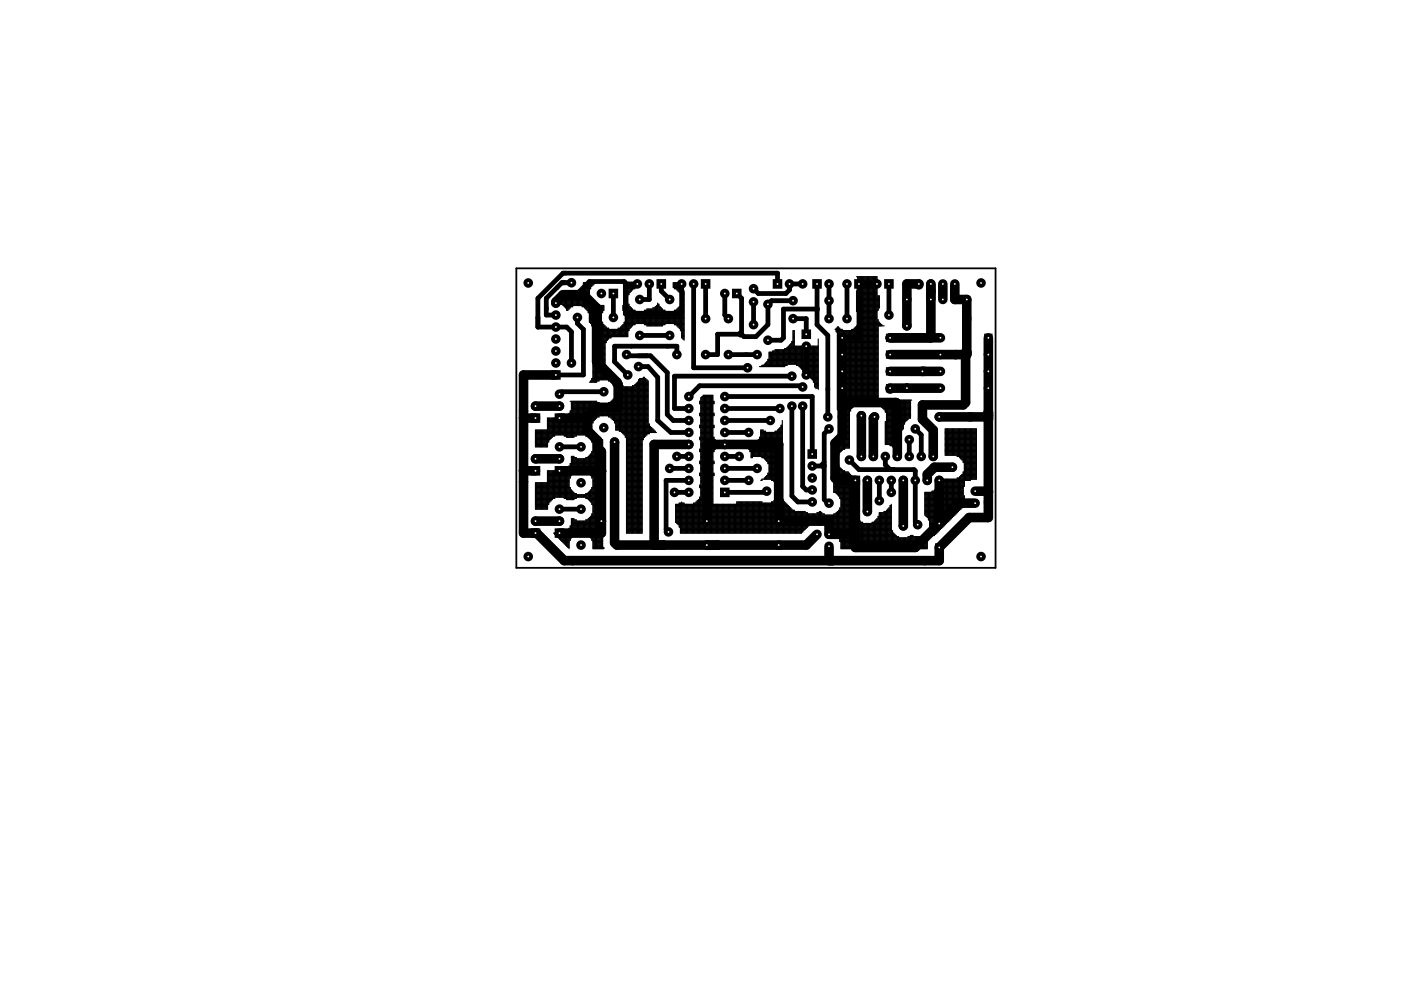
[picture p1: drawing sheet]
<svg xmlns="http://www.w3.org/2000/svg" width="297mm" height="210mm" viewBox="0 0 297 210" stroke-linecap="round" stroke-linejoin="round" font-family="sans-serif">
<path d="M109.5 56.9h101.6v63.5h-101.6z" fill="none" stroke="#000" stroke-width=".38"/>
<g fill="#000">
<circle cx="112" cy="60" r="1.02"/>
<circle cx="121.2" cy="59.9" r="1.02"/>
<circle cx="208" cy="60" r="1.02"/>
<circle cx="117.9" cy="66.8" r="1.02"/>
<circle cx="117.9" cy="64.3" r="1.02"/>
<circle cx="117.9" cy="69.3" r="1.02"/>
<circle cx="117.9" cy="74.4" r="1.02"/>
<circle cx="117.9" cy="77" r="1.02"/>
<circle cx="117.9" cy="71.9" r="1.02"/>
<circle cx="121.2" cy="77" r="1.02"/>
<circle cx="122.4" cy="67.3" r="1.02"/>
<circle cx="127.5" cy="62.2" r="1.02"/>
<circle cx="130" cy="67.3" r="1.02"/>
<circle cx="132.6" cy="60.2" r=".51"/>
<circle cx="132.8" cy="75.2" r="1.02"/>
<circle cx="133.1" cy="79.5" r="1.02"/>
<circle cx="135.1" cy="60.2" r="1.02"/>
<circle cx="135.4" cy="77.7" r="1.02"/>
<circle cx="135.6" cy="71.1" r="1.02"/>
<circle cx="135.6" cy="63.5" r="1.02"/>
<circle cx="137.7" cy="60.2" r="1.02"/>
<circle cx="142" cy="63.5" r="1.02"/>
<circle cx="142" cy="71.1" r="1.02"/>
<circle cx="143.5" cy="75.2" r="1.02"/>
<circle cx="144.5" cy="60.2" r="1.02"/>
<circle cx="147.1" cy="60.2" r="1.02"/>
<circle cx="149.6" cy="75.2" r="1.02"/>
<circle cx="149.6" cy="67.6" r="1.02"/>
<circle cx="153.7" cy="62.2" r="1.02"/>
<circle cx="154.4" cy="75.2" r="1.02"/>
<circle cx="154.4" cy="67.6" r="1.02"/>
<circle cx="157" cy="70.9" r=".51"/>
<circle cx="158.5" cy="78" r="1.02"/>
<circle cx="159.8" cy="64" r="1.02"/>
<circle cx="159.8" cy="68.8" r="1.02"/>
<circle cx="159.8" cy="61.2" r="1.02"/>
<circle cx="160.5" cy="75.2" r="1.02"/>
<circle cx="162.8" cy="72.1" r="1.02"/>
<circle cx="162.8" cy="64.5" r="1.02"/>
<circle cx="167.4" cy="60.2" r="1.02"/>
<circle cx="167.9" cy="79.8" r="1.02"/>
<circle cx="168.1" cy="67.6" r="1.02"/>
<circle cx="168.1" cy="63.8" r="1.02"/>
<circle cx="170.2" cy="60.2" r="1.02"/>
<circle cx="170.9" cy="73.4" r="1.02"/>
<circle cx="170.9" cy="79.5" r="1.02"/>
<circle cx="175.8" cy="60.2" r="1.02"/>
<circle cx="175.8" cy="67.6" r="1.02"/>
<circle cx="175.8" cy="63.8" r="1.02"/>
<circle cx="178.6" cy="71.6" r=".89"/>
<circle cx="178.6" cy="75.2" r=".89"/>
<circle cx="178.6" cy="78.7" r=".89"/>
<circle cx="179.6" cy="60.2" r="1.02"/>
<circle cx="179.6" cy="67.6" r="1.02"/>
<circle cx="185.9" cy="60.2" r="1.02"/>
<circle cx="188.5" cy="66.8" r="1.02"/>
<circle cx="192.3" cy="63.5" r=".7"/>
<circle cx="192.3" cy="69.1" r="1.02"/>
<circle cx="194.8" cy="60.2" r="1.02"/>
<circle cx="195.6" cy="78.7" r="1.02"/>
<circle cx="197.4" cy="60.2" r=".7"/>
<circle cx="197.4" cy="63.5" r=".7"/>
<circle cx="197.4" cy="61.7" r="1.02"/>
<circle cx="199.4" cy="71.6" r=".89"/>
<circle cx="199.4" cy="75.2" r=".89"/>
<circle cx="199.4" cy="78.7" r=".89"/>
<circle cx="199.9" cy="60.2" r=".7"/>
<circle cx="199.9" cy="63.5" r=".7"/>
<circle cx="202.4" cy="60.2" r=".7"/>
<circle cx="205" cy="63.5" r=".7"/>
<circle cx="113.5" cy="86.1" r="1.02"/>
<circle cx="113.5" cy="97.3" r="1.02"/>
<circle cx="118.6" cy="86.1" r="1.02"/>
<circle cx="118.6" cy="83.6" r="1.02"/>
<circle cx="118.6" cy="94.7" r="1.02"/>
<circle cx="118.6" cy="97.3" r="1.02"/>
<circle cx="123.2" cy="94.7" r="1.02"/>
<circle cx="127.5" cy="99.8" r="1.02"/>
<circle cx="128" cy="90.7" r="1.02"/>
<circle cx="128" cy="83.1" r="1.02"/>
<circle cx="130.3" cy="93.7" r="1.02"/>
<circle cx="142" cy="99.3" r="1.02"/>
<circle cx="143.5" cy="96.8" r="1.02"/>
<circle cx="146" cy="96.8" r="1.02"/>
<circle cx="146" cy="84.1" r="1.02"/>
<circle cx="146" cy="86.6" r="1.02"/>
<circle cx="146" cy="94.2" r="1.02"/>
<circle cx="146" cy="99.3" r="1.02"/>
<circle cx="146" cy="89.2" r="1.02"/>
<circle cx="146" cy="91.7" r="1.02"/>
<circle cx="153.7" cy="99.3" r="1.02"/>
<circle cx="153.7" cy="96.8" r="1.02"/>
<circle cx="153.7" cy="86.6" r="1.02"/>
<circle cx="153.7" cy="94.2" r="1.02"/>
<circle cx="153.7" cy="84.1" r="1.02"/>
<circle cx="153.7" cy="89.2" r="1.02"/>
<circle cx="153.7" cy="91.7" r="1.02"/>
<circle cx="156.7" cy="96.8" r="1.02"/>
<circle cx="158.7" cy="91.7" r="1.02"/>
<circle cx="160.5" cy="99.3" r="1.02"/>
<circle cx="163.3" cy="89.2" r="1.02"/>
<circle cx="165.4" cy="86.6" r="1.02"/>
<circle cx="167.9" cy="86.1" r="1.02"/>
<circle cx="170.2" cy="86.1" r="1.02"/>
<circle cx="170.2" cy="82" r="1.02"/>
<circle cx="172.2" cy="98.8" r="1.02"/>
<circle cx="175.5" cy="88.4" r="1.02"/>
<circle cx="175.8" cy="90.9" r="1.02"/>
<circle cx="178.6" cy="82.3" r=".89"/>
<circle cx="180.1" cy="97.5" r="1.02"/>
<circle cx="182.6" cy="96.8" r="1.02"/>
<circle cx="182.6" cy="88.1" r="1.02"/>
<circle cx="185.2" cy="96.8" r="1.02"/>
<circle cx="185.4" cy="88.4" r="1.02"/>
<circle cx="187.7" cy="96.8" r="1.02"/>
<circle cx="188.7" cy="82.3" r="1.02"/>
<circle cx="190.2" cy="96.8" r="1.02"/>
<circle cx="190.2" cy="96.8" r=".51"/>
<circle cx="192.3" cy="82.3" r="1.02"/>
<circle cx="192.8" cy="96.8" r="1.02"/>
<circle cx="192.8" cy="93.2" r="1.02"/>
<circle cx="194.1" cy="90.9" r="1.02"/>
<circle cx="195.3" cy="96.8" r="1.02"/>
<circle cx="197.9" cy="96.8" r="1.02"/>
<circle cx="199.1" cy="88.4" r="1.02"/>
<circle cx="199.4" cy="82.3" r=".89"/>
<circle cx="201.9" cy="99.1" r="1.02"/>
<circle cx="209.6" cy="88.9" r="1.02"/>
<circle cx="112" cy="118" r="1.02"/>
<circle cx="113.5" cy="110.5" r="1.02"/>
<circle cx="118.6" cy="107.9" r="1.02"/>
<circle cx="118.6" cy="110.5" r="1.02"/>
<circle cx="123.2" cy="107.9" r="1.02"/>
<circle cx="123.2" cy="115.6" r="1.02"/>
<circle cx="123.2" cy="102.4" r="1.02"/>
<circle cx="123.2" cy="108" r=".51"/>
<circle cx="127.5" cy="110.5" r="1.02"/>
<circle cx="141.7" cy="112.8" r="1.02"/>
<circle cx="143" cy="104.4" r="1.02"/>
<circle cx="146" cy="101.9" r="1.02"/>
<circle cx="146" cy="104.4" r="1.02"/>
<circle cx="149.9" cy="110.5" r="1.02"/>
<circle cx="149.9" cy="115.6" r="1.02"/>
<circle cx="153.7" cy="101.9" r="1.02"/>
<circle cx="158.7" cy="101.9" r="1.02"/>
<circle cx="162.6" cy="104.1" r="1.02"/>
<circle cx="165.1" cy="110.5" r=".89"/>
<circle cx="172.2" cy="101.3" r="1.02"/>
<circle cx="172.2" cy="103.9" r="1.02"/>
<circle cx="172.2" cy="106.4" r="1.02"/>
<circle cx="173.2" cy="113.3" r=".7"/>
<circle cx="175.8" cy="113.3" r=".7"/>
<circle cx="175.8" cy="106.7" r="1.02"/>
<circle cx="183.9" cy="101.9" r="1.02"/>
<circle cx="183.9" cy="108.5" r="1.02"/>
<circle cx="183.9" cy="101.9" r=".51"/>
<circle cx="186.4" cy="101.9" r="1.02"/>
<circle cx="186.4" cy="106.2" r="1.02"/>
<circle cx="189" cy="101.9" r="1.02"/>
<circle cx="189" cy="104.4" r="1.02"/>
<circle cx="191.5" cy="111.5" r="1.02"/>
<circle cx="191.5" cy="101.9" r="1.02"/>
<circle cx="194.1" cy="101.9" r="1.02"/>
<circle cx="194.6" cy="111.3" r="1.02"/>
<circle cx="196.6" cy="101.9" r="1.02"/>
<circle cx="199.1" cy="101.9" r="1.02"/>
<circle cx="199.1" cy="111" r=".89"/>
<circle cx="206.8" cy="106.7" r=".7"/>
<circle cx="208" cy="118" r="1.02"/>
</g>
<g fill="none" stroke="#000" stroke-width="2" stroke-linecap="butt">
<path d="M117.9 78.5v2M129 62.2h2.1M139.2 60.2h2M148.6 60.2h2M155.2 62.2h2M163.8 60.2h2.1M170.9 69.9v2M172.2 60.2h2M181.1 60.2h2M187.5 60.2h2M113.5 87.6v2.1M113.5 98.8v2"/>
<path d="M117.6 99.8h2M117.6 88.6h2M172.2 95.3v2M113.5 112v2M117.6 113h2M153.7 103.4v2M180.3 101.9h2.1"/>
</g>
<path d="M187.8 75.2h1.8M187.8 78.7h1.8M187.8 71.6h1.8M208.7 75.2h1.7M208.7 78.7h1.7M208.7 71.6h1.7M187.8 82.3h1.8M208.7 82.3h1.7M165.1 114.7v1.8M199.1 115.2v1.8" fill="none" stroke="#000" stroke-width="1.8" stroke-linecap="butt"/>
<path d="M194.1 60.2h1.4M175.8 115.1v1.4M206.8 103.4v1.4" fill="none" stroke="#000" stroke-width="1.4" stroke-linecap="butt"/>
<g fill="none" stroke="#000" stroke-width="1">
<path d="M121.2 59.9h-2.1l-3.3 3.3v3.6h2.1M122.4 67.3v1.3l1.3 1.3v9.6h-5.8M130 62.2v5.1M132.6 60.2h2.5M132.8 75.2l.3 .2h4.8l3.6 3.6v8.9l1.2 1.3h3.4M135.4 77.7h2l2 2.3v9.2l2.8 2.5h3.9M135.6 71.1h6.4M137.7 60.2v3.3h-2.1M140.2 60.2v1.5l1.8 1.8M143.5 75.2v-1.8h-13.2v3.3l2.8 2.8M144.5 60.2v6.3h-11.9v-6.6l-.3-.2h-7.3l-2.6 2.5v.3M147.1 60.2v17.8h11.4"/>
<path d="M149.6 60.2v7.4M153.7 62.2v4.6l.7 .8M154.4 75.2h6.1M156.2 62.2l1 1v7.7h-5.1v4.3h-2.5M159.8 64v4.8M164.8 60.2v-2.3h-45.4l-5.4 5.3v6.1h6.1l1.1 1.1v6.6M167.9 79.8h-24.9v6.8h3.1M168.1 67.6h2.8v3.3M168.1 63.8h-4.5l-.8 .7v4.3l-2.5 2.6h-2.6l-.7-.8v.3M170.2 60.2h-2.8v1.3l-.8 .7h-5.8l-1-1M170.9 73.4v6.4M173.2 60.2v8.6l2.3 2.3v17.3"/>
<path d="M173.2 65.5h-7.1v6.1l-.5 .5h-2.8M175.8 60.2v7.4M178.6 78.7v3.6M179.6 60.2v7.4M185.9 60.2h-3.8v11.4h-3.5M188.5 60.2v6.6M199.4 75.2h2.5M118.6 94.7h4.6M128 83.1h-8.9l-.5 .5M142 99.3h4.1M143.5 96.8h2.6M153.7 84.1h18.5v12.2"/>
<path d="M153.7 91.7h5.1M153.7 96.8h3M153.7 99.3h6.8M153.7 89.2h9.6M153.7 86.6h11.7M167.9 86.1v19.1l1.3 1.2h3M170.2 86.1v17l.7 .8h1.3M170.2 82l-.3-.2h-21.6l-2.2 2.3M172.2 98.8h2.6M174.8 98.6v7.3l.7 .8h.3M175.8 90.9l-1 1v6.1l-.6 .6v.2M180.1 97.5l2 2.1h11.7l.3 .2v10.9l.5 .6"/>
<path d="M187.7 96.8v1.8l1 1M190.2 96.5v.3M192.8 93.2v3.6M194.1 90.9l1.2 1.3v4.6M118.6 108h4.6M143 104.4h3.1M146.1 101.9h-4.9v10.4l.5 .5M153.7 101.9h5.1M162.6 104.1l-.3 .3h-8.6M186.4 101.9v4.3M189 101.9v2.5"/>
</g>
<g fill="none" stroke="#000" stroke-width="2">
<path d="M117.9 64.3v-.3l1.5-1.5h4.3l2.8 2.8v11.4l4.3 4.3v.3l.3 .2v4.9h-4.6l-2.3 2.2M178.6 71.6v20.9l-1.6 1.5v7.3l.5 .6h3.9v14.2h12.7l9.4-9.4h3.3M188.7 71.6h10.7M188.7 78.7h10.7M194.8 60.2h-2.5v8.9M197.4 60.2v11.4M199.9 60.2v3.3M202.4 60.2v3.3h2.6v11.7h-16.3M205 74.7h-.3v10.6l-.5 .6h-8.6v3l2.3 2.3v5.6M209.6 71.6v38.1h-4.1l-6.4 6.4v2.8h-79.5l-5.8-5.9h-2.8v-33.5h6.9M111 99.8h2.5M111 88.6h2.5"/>
<path d="M113.5 97.3h5.1M113.5 86.1h5.1M118.6 99.8h8.9M118.6 88.6h5.6M124.2 88.6l.3 .3v2.3l2.2 2.3v1.5l.8 .8v17.2h-8.9M130.3 93.7v21.4l.5 .5h40.1l2.3-2.3M146.1 94.2h-7.4v21.1l.2 .3M178.6 85.3h11.4l.2 .3v11.2M182.6 88.1v8.7M185.4 88.4l-.2 .2v8.2M188.7 82.3h10.7M201.9 99.1h-3.8l-1.5 1.5v1.3"/>
<path d="M209.6 88.1l-.3 .3h-10.2M113.5 110.5h5.1M149.9 110.5v-16l.2-.3h15v16.3h10.4l.3 .2v2.6h5.3l.3 .2M175.8 115.8v3.1M183.9 101.9v6.6M191.5 101.9v9.6M199.1 101.9v9.1M206.8 104.1h2.8"/>
</g>
<g fill="none" stroke="#000" stroke-width=".25">
<path d="M124 59.9v5.4h4M124.2 59.9v5.6h3.8M124.5 59.9v5.9h3.5v-1h-8.6v-2.3h5.6M124.7 59.9v6.4h3.1v-1.5M125 59.9v8.4h2.8v12.2M125.2 59.9v1.3h-1.8M125.5 59.9v.8h-1.8M125.7 59.9v.6h-2M126 59.9v.3h-2.3M126.5 59.9h-2.8v5.1M132.8 59.9v11.5M133.1 59.9v11.5h-7.4"/>
<path d="M133.4 59.9v2.6h-.8M133.6 59.9v2.1h-1M133.9 59.9v1.8h-1.3M134.1 59.9v1.6h-1.5M134.4 59.9v1.3M134.6 59.9v1.3h-2M134.9 59.9v1.1M143 59.9v1.3h1.8v10.7h.2M143.3 59.9v1.3M143.5 59.9v1.6h1.3M143.8 59.9v1.8h1.2v10.4M144 59.9v2.1h1"/>
<path d="M144.3 59.9v2.6h.7M181.6 58.7h4.3v27.2M181.9 58.7v.5h4M181.9 58.9h4M182.1 58.7v26.9M182.1 59.9h3.8M182.1 59.7h3.8M182.1 59.4h3.8M182.4 58.7v26.9M182.6 58.7v26.9M182.9 58.7v26.9M183.1 58.7v26.9"/>
<path d="M183.4 58.7v26.9M183.6 58.7v27.2h9.4M183.9 58.7v27.2M184.2 58.7v27.4h.2v-27.4M184.7 58.7v27.2M184.9 58.7v27.2M185.2 58.7v27.2M185.4 58.7v27.2M185.7 58.7v27.2M118.1 64.3v-.5h7.4v5.3h2.8v11.4M118.6 64.3v-1.1h6.6v5.4h2.6M119.9 62.2v3.1h1v-2.8"/>
<path d="M120.4 62.5v3.3h-.3v-3.6h-.5v2.8h1.8v-2.5M120.7 62.5v3h-.6M121.2 62.5v2.5M121.7 62.5v2.3M121.9 62.5v2.3M122.4 62.2v2.6M124.7 66h3.1M125 63h-6.1v1.5h7.6v16.5h-1.5M125 61.5h-1.8v3.3M125 61.7h-2.1v3.1M125 62h-2.3v2.8M125 62.2h-2.8v2.6"/>
<path d="M125 62.7h-5.9v1.8M125 68.1h2.5M125 67.8h2.5M125 67.6h2.5M125 67.3h2.5M125 67.1h2.5M125 66.8h2.5M125 66.5h2.5M125.2 61h-1.8v4h4.6M125.2 63.5h-6.8v.8M125.5 68.8h2.5v11.7M125.7 79h4.1v2.3h1.5v10.1h7.6v.3"/>
<path d="M125.7 79.8h4.9v11.4h8.1v.5M125.7 79.2h4.3v2.3h1.6v9.9M125.7 78.7h3.8v2.3h1.6v10.2M125.7 79.5h4.6v2.5h7.1M125.7 78.5h3.6v2.3M125.7 69.6h3.3v2.3h-3.3M125.7 78.2h3.3v2.6h1.8M125.7 78h3.1v2.5M125.7 69.3h2.8v3.3h-2.8M125.7 77.5h2.8v3M125.7 77.7h2.8M125.7 77.2h2.6"/>
<path d="M125.7 77h2.6M125.7 76.7h2.6M125.7 76.5h2.6M125.7 76.2h2.6M125.7 75.9h2.6M125.7 75.7h2.6M125.7 75.4h2.6M125.7 75.2h2.6M125.7 74.9h2.6M125.7 74.7h2.6M125.7 74.4h2.6M125.7 74.2h2.6"/>
<path d="M125.7 73.9h2.6M125.7 73.7h2.6M125.7 73.4h2.6M125.7 73.2h2.6M125.7 72.9h2.6M125.7 72.4h2.8M125.7 71.1h7.4M125.7 70.9h7.4M125.7 70.6h7.4M125.7 70.4h7.4M125.7 69.9h7.7M126.2 64.5v16.5"/>
<path d="M126.7 64.8v16M127 64.8v16h-1.8v.2M127.3 64.8v15.7M127.5 64.8v15.7M128.8 69.6v2.5h-3.1M129.3 69.9v1.7M129.5 69.9v1.7h-3.8M129.8 69.9v1.5M130 69.9v1.5M130.3 69.9v1.5M130.6 69.9v1.5M130.8 69.9v1.5"/>
<path d="M131.3 69.6v1.8M132.1 65.5h2v3.6h-2.3v2.3M132.1 65.3h1.8v4h-2.3v2.1M132.1 65h1.5v4.6h-2.5v1.8M132.3 64.8v1.5h12.7M132.3 68.6h12.7M132.3 66h12.7M132.6 61h2.5v-1.1h-2.5v11.5M132.6 64.5h.8v5.6h-7.7M132.6 68.1h12.4M132.6 67.8h12.4M132.6 67.6h12.4"/>
<path d="M132.6 67.3h12.4M132.6 67.1h12.4M132.6 66.8h12.4M132.6 66.5h12.4M132.6 64.3h.5M132.6 64h.5M132.6 63.8h.5M132.6 63.5h.5M132.6 63.2h.5M132.6 63h.5M132.6 62.7h.5M132.6 62.2h.8"/>
<path d="M132.6 60.7h2.5M132.6 60.5h2.5M132.6 60.2h2.5M133.4 64.8h-1.3v1h2.5v3h-2.5v2.6M134.4 65.8v3M134.9 66v2.6M135.1 66v2.6M135.4 66v2.6M135.6 66v2.6M135.9 66v2.6M136.1 66v2.6M136.4 66v2.6"/>
<path d="M136.7 65.8h4.3v3h-4.3zM136.9 65.8v3M137.2 65.5h3.3v3.6h-3.3zM137.4 65.5v3.6M137.7 65.5v3.6M137.9 65.5v3.6M138.2 65.5v3.6M138.4 69.1v-3.8h1.8v3.8M138.7 65.3v3.8M138.9 69.1v-4.1h1.1v4.1M139.4 64.5h.3v4.6M139.4 64.3v4.8"/>
<path d="M139.7 64.8h-.5v4.3M140.7 65.8v3M141.2 66v2.6M141.5 66v2.6M141.7 66v2.6M142 66v2.6M142.2 66v2.6M142.5 66v2.6M142.7 66v2.6M142.7 60.7h1.8M142.7 60.5h1.8M142.7 60.2h1.8"/>
<path d="M143.3 65.8v3M144.3 69.9h.7M144.3 64.8h.7M144.3 62.2h.7M144.5 61h-1.8v-1.1h1.8v11.7h.5M144.5 71.4h.5M144.5 71.1h.5M144.5 70.9h.5M144.5 70.6h.5M144.5 70.4h.5M144.5 64.3h.5M144.5 64h.5"/>
<path d="M144.5 63.8h.5M144.5 63.5h.5M144.5 63.2h.5M144.5 63h.5M144.5 62.7h.5M145 64.5h-.7v5.6h.7M145 65h-1v4.6h1M145 65.3h-1.2v4h1.2M145 65.5h-1.5v3.6h1.5M145 65.8h-2v3h2M145 68.3h-12.7v3.1M161.8 77.5v.2"/>
<path d="M162.8 76.5h10.7M163.1 75.9h10.4M163.1 75.7h10.4M163.1 75.4h10.4M163.1 75.2h10.4M163.1 74.9h10.4M163.3 74.7v3M163.6 74.7v3M164.1 74.4v3.3M164.6 74.2v3.5M164.8 74.2v3.5M165.1 74.2v3.5"/>
<path d="M165.4 74.2v3.5M165.6 74.2v3.5M165.9 74.2v3.5M166.1 74.2v3.5M166.6 73.9v3.6M167.9 72.6h.5M168.1 77.2v-7.1h.3v7.1M168.1 72.1h.3M168.1 71.9h.3M168.1 71.6h.3M168.1 71.4h.3M168.1 71.1h.3"/>
<path d="M168.1 70.9h.3M168.1 70.6h.3M168.1 70.4h.3M168.4 72.4h-.5v4.8M168.4 72.9h-.8v4.3M168.4 73.2h-1v4M168.7 73.4v3.8M168.9 73.4v4.1h4.6M169.2 73.4v4.1M169.4 73.4v4.3h4.1M169.7 73.4v4.6h3.8M169.9 73.4v4.8h3.6"/>
<path d="M170.2 73.4v5.3h3.3M170.2 78.5h3.3M170.4 73.4v6.1h3.1M170.4 79.2h3.1M170.4 79h3.1M170.7 73.4v6.1M170.9 73.4v6.1M171.2 73.4v6.4h2.3M171.5 73.4v6.4M171.7 73.4v6.6h1.8M172 73.4v6.9h1.5M172.2 73.4v7.1h1.3"/>
<path d="M172.5 73.4v7.6h1M172.7 73.4v8.6h.8M173 73.4v8.9h.5M173.2 73.4v8.9M173.5 71.9v10.7M173.5 73.4h-6.4v3.8M173.5 73.7h-6.6v3.8h-5.4v.2M173.5 73.9h-7.1v3.8h-5.4M173.5 74.2h-9.2v3.5M173.5 74.4h-9.7v3.3M173.5 74.7h-10.4v3M173.5 76.2h-10.7v1.5"/>
<path d="M173.5 76.7h-10.9v1M173.5 77h-11.2v.7M173.5 77.2h-11.4v.5M177 69.9h1.6v25.6h-1.8M177.3 70.1h8.9M177.5 79.8h8.7M177.5 79.5h8.7M177.5 79.2h8.7M177.5 79h8.7M177.5 78.7h8.7M177.5 78.5h8.7M177.5 78.2h8.7"/>
<path d="M177.5 78h8.7M177.5 77.7h8.7M177.5 77.5h8.7M177.5 77.2h8.7M177.5 77h8.7M177.5 76.7h8.7M177.5 76.5h8.7M177.5 76.2h8.7M177.5 75.9h8.7M177.5 75.7h8.7M177.5 75.4h8.7M177.5 75.2h8.7"/>
<path d="M177.5 74.9h8.7M177.5 74.7h8.7M177.5 74.4h8.7M177.5 74.2h8.7M177.5 73.9h8.7M177.5 73.7h8.7M177.5 73.4h8.7M177.5 73.2h8.7M177.5 72.9h8.7M177.5 72.6h8.7M177.5 72.4h8.7M177.5 72.1h8.7"/>
<path d="M177.5 71.9h8.7M177.5 71.6h8.7M177.5 71.4h8.7M177.5 71.1h8.7M177.5 70.9h8.7M177.5 70.6h8.7M178.3 69.9v25.9h-1.5M178.8 70.1v25.2M179.1 70.1v25.2h-2.3M179.3 70.1v24.9M179.6 70.1v24.9M179.8 70.1v24.9"/>
<path d="M180.1 70.1v24.9h-3.3M180.3 70.1v17h-2.5M180.8 69.9v16.5h-3.3M181.6 62.7h4.8v2.6h-4.8M181.6 65.5h4.6M181.6 65h4.8M181.6 64.8h4.8M181.6 64.5h4.8M181.6 64.3h4.8M181.6 64h4.8M181.6 63.8h4.8M181.6 63.5h4.8"/>
<path d="M181.6 63.2h4.8M181.6 63h4.8M181.6 62.5h4.3M181.6 62.2h4.3M181.6 62h4.3M181.9 68.8h5v.3M181.9 66.3h4M181.9 61.5h4M182.1 68.3h4.3v.8M182.1 67.8h4.1v18.1M182.1 68.1h4.1M182.1 67.6h3.8"/>
<path d="M182.1 67.3h3.8M182.1 67.1h3.8M182.1 66.8h3.8M182.1 61h3.8M182.1 60.7h3.8M182.1 60.5h3.8M182.1 60.2h3.8M185.9 61.2h-4v5.3h4M185.9 61.7h-4.3v4.3h4.3M186.2 62.7v3.1h-4.6M186.2 69.3h-4.8v16.6M186.2 69.6h-5.1v16.5h-3.6"/>
<path d="M186.2 69.9h-5.6v16.7h-3.1M186.2 70.4h-8.9v-.8h.8v20.3h2M186.7 69.1v-.5h-4.8v17M187.5 69.1h-5.9v16.8h-4.1M113.5 91.7h12.2v24.6h2.3v-.2h-2.3M113.5 92.2h12.5v24.1M113.5 94.5h2.6M113.5 94.2h2.6M113.5 94h2.6M113.5 93.5h2.8M113.5 91.9h12.2M113.5 91.4h12"/>
<path d="M113.8 91.2v3.5M114 91.2v3.5M114.3 91.2v3.5M114.6 91.2v3.5M114.8 91.2v3.5M115.1 91.2v3.5M115.3 91.2v3.5M115.6 91.2v3.5M115.8 91.2v3.5M116.1 90.9h9.4M116.1 90.7h9.4M116.1 90.4h9.4"/>
<path d="M116.1 90.2h9.4M116.1 89.9h9.4M116.1 89.4h9.6M116.3 88.6v5.1h-2.8M116.3 99.8v7.1h-2.8M116.6 88.6v4.6h-3.1M116.6 99.8v6.6h-3.1M116.8 88.6v4.4h-3.3M116.8 99.8v6.4h-3.3M117.1 88.6v4.1h-3.6M117.1 99.8v6.1h-3.6M117.3 88.6v3.9"/>
<path d="M117.3 99.8v5.9M117.6 88.6v3.9h-4.1M117.6 99.8v5.9h-4.1M117.9 88.6v3.6M117.9 99.8v5.6M118.1 88.6v3.6M118.1 99.8v5.6M118.4 88.6v3.6M118.4 99.8v5.6M118.6 88.6v3.6M118.6 99.8v5.6M118.9 88.6v3.6"/>
<path d="M118.9 99.8v5.6M119.1 88.6v3.6M119.1 99.8v5.6M119.4 88.6v3.6M119.4 99.8v5.6M119.9 88.4v4.1M119.9 99.6v6.1M120.9 85.1h5.6v3.5h-10.4v6.1h-2.6v-3.5h12M120.9 98.6h6.9M120.9 87.4h16.5M121.2 97h1v3.1h-6.1M121.2 85.1v7.6"/>
<path d="M121.2 98h6.6M121.2 97.8h6.6M121.2 97.5h6.6M121.2 97.3h6.6M121.2 86.9h16.2M121.2 86.6h16.2M121.2 86.4h16.2M121.2 86.1h16.2M121.2 85.9h16.2M121.2 85.6h16.2M121.4 85.1v7.6M121.4 96.8v3.8h-5.3"/>
<path d="M121.7 85.1v7.6h-1.6v-4.6h17.3M121.9 85.1v7.4M121.9 97v3.1M122.2 85.1v7.4h-2.6v-4.1h7.4v-3.1h-5.8M122.4 85.1v7.1M122.4 97.3v2.5M122.7 85.1v7.1M122.7 97.3v2.5M122.9 85.1v7.1M122.9 97.3v2.5M123.2 85.1v7.1M123.2 97.3v2.5"/>
<path d="M123.4 85.1v7.1M123.4 97.3v2.5M123.7 85.1v7.1M123.7 97.3v2.5M124 85.1v7.1M124 97.3v2.5M124.2 85.1v7.4h2v23.8M124.5 85.1v7.4M124.5 97v3.1M124.7 85.1v7.6h1.8v23.6M125 85.1v7.9h2v23.3M125.2 85.1v8.1h2.6v23.1"/>
<path d="M125.5 80.5h5.3v10.7M125.5 85.1v8.6h2.3M125.5 96h2.3M125.5 93.5h2.3M125.7 81v-17h-7.8v.3h8.1v16.7M125.7 85.1v4.6h-9.6M125.7 95.5h2.1M125.7 95.3h2.1M125.7 95h2.1M125.7 94.7h2.1M125.7 94.5h2.1M125.7 94.2h2.1"/>
<path d="M125.7 94h2.1M125.7 80h4.9M126 85.1v4.1h-9.9M126.2 85.1v3.8h-10.1M126.7 85.3v3.1M126.7 93v23.3M127.3 85.6v2.5M127.3 93.2v23.1M127.5 85.6v2.5M127.5 93.2v23.1M127.8 85.6v2.5M127.8 95.8h-2.3v5.5h2.3"/>
<path d="M127.8 96.3h-2.6v4.5h2.6M127.8 96.5h-2.8v4.1h2.8M127.8 96.8h-3.1v3.5h3.1M127.8 97h-3.6v3.1h3.6M127.8 99.6h-8.2v6.1h2.6v-1.1h-8.7M127.8 99.3h-7.7v6.6h1.6v-1.5h-8.2M127.8 98.3h-6.9v3h-4.8M127.8 98.8h-7.1v7.1M127.8 99.1h-7.4v6.8M127.8 99.8h-11.7v8.2h-2.6v-5.6h7.2M128 85.6v2.5M128.3 85.6v2.5"/>
<path d="M128.5 85.6v2.5M128.8 85.6v2.5M129.3 85.3v3.1M130.3 81.8h1.8v10.1h5.6v-2h-7.1M130.3 89.4h7.1M130.3 84.3h7.1M130.6 90.9h7.8v.8M130.6 90.7h7.6v1M130.6 90.4h7.3v1.3M130.6 80.3h-5.1v.7M130.6 90.2h7.1M130.6 83.8h6.8"/>
<path d="M130.6 83.6h6.8M130.6 83.3h6.8M130.6 83.1h6.8M130.6 82.8h6.8M130.6 82.6h6.8M130.6 82.3h6.8M131.8 81.8v9.9h7.4M132.3 82v10.2h4.9v-11.7h-1.8v32.5M132.6 92.5h4.3v-12.2h-1.3v32.7M132.6 82v10.7h4.1v-12.7h-.3v13.2h-3.6M132.8 99.8h3.3M132.8 99.6h3.3"/>
<path d="M132.8 99.3h3.3M132.8 99.1h3.3M132.8 98.8h3.3M132.8 98.6h3.3M132.8 98.3h3.3M132.8 98h3.3M132.8 97.8h3.3M132.8 97.5h3.3M132.8 97.3h3.3M132.8 97h3.3M132.8 96.8h3.3M132.8 96.5h3.3"/>
<path d="M132.8 96.3h3.3M132.8 96h3.3M132.8 95.8h3.3M132.8 95.5h3.3M132.8 95.3h3.3M132.8 95h3.3M132.8 94.7h3.3M132.8 94.5h3.3M132.8 94.2h3.3M132.8 94h3.3M132.8 93.7h3.3M132.8 93.5h3.3"/>
<path d="M132.8 93h3.6M133.1 82v31M133.4 82v31M133.6 82v31M133.9 82v31M134.4 81.8v31.2M135.4 80.8h2v11.1M135.9 80.3v32.7M136.1 80.3v32.7h-3.3v-31M137.4 81h-2.3v32M137.4 81.3h-2.5v31.7M137.4 81.5h-2.8v31.5"/>
<path d="M137.4 81.8h-3.3v31.2M137.4 84.1h-7.1v5.6h7.1M137.4 84.6h-7.4v4.6h7.4M137.4 84.8h-7.6v4.1h7.6M137.4 85.1h-7.9v3.5h7.9M137.4 85.3h-8.4v3.1h8.4M137.4 87.1h-16.5v5.6M137.4 87.6h-16.7v5.1M137.4 87.9h-17v4.8M148.3 92.7h3.1v3.1h-3.1v-.5h3.3v-2.1h-3.3zM148.3 85.1h3.1v.5h-3.1zM148.3 87.6h3.1v.5h-3.1z"/>
<path d="M148.3 90.2h3.1v.5h-3.1zM148.3 97.8h3.1v.5h-3.1zM148.3 98h3.1M148.3 95.5h3.1M148.3 93h3.1M148.3 90.4h3.1M148.3 87.9h3.1M148.3 85.3h3.1M148.6 94h4.1v.5h-4.1M148.6 93.7h3.5v1h-3.5M148.6 93.5h3.3v1.5h-3.3M148.6 99.8h2.5"/>
<path d="M148.6 99.6h2.5M148.6 99.3h2.5M148.6 99.1h2.5M148.6 98.8h2.5M148.6 98.6h2.5M148.6 97.5h2.5M148.6 97.3h2.5M148.6 97h2.5M148.6 96.8h2.5M148.6 96.5h2.5M148.6 96.3h2.5M148.6 96h2.5"/>
<path d="M148.6 94.2h17.3M148.6 92.5h2.5M148.6 92.2h2.5M148.6 91.9h2.5M148.6 91.7h2.5M148.6 91.4h2.5M148.6 91.2h2.5M148.6 90.9h2.5M148.6 89.9h2.5M148.6 89.7h2.5M148.6 89.4h2.5M148.6 89.2h2.5"/>
<path d="M148.6 88.9h2.5M148.6 88.6h2.5M148.6 88.4h2.5M148.6 87.4h2.5M148.6 87.1h2.5M148.6 86.9h2.5M148.6 86.6h2.5M148.6 86.4h2.5M148.6 86.1h2.5M148.6 85.9h2.5M148.6 84.8h2.5M148.6 84.6h2.5"/>
<path d="M149.4 83.8v29.2M149.6 83.8v29.2M149.9 83.8v29.2M150.1 83.8v29.2M150.4 83.8v29.2M150.6 83.8v29.2M150.9 83.8v29.2M151.1 84.1h-2.3v28.9M151.1 84.3h-2.5v28.7M152.4 94v.5M154.9 94v.5M155.4 93.7v.8"/>
<path d="M155.7 93.7v.8h-1v-.5h3v.5h8.2M156 93.7v.5M156.2 93.7v.5M156.5 93.7v.5M156.7 93.7v.5M157 93.7v.5M157.2 94.2v-.5h-2v1M157.5 94v.2M158 94.2v.3M158.2 94.2v.5h7.7M158.5 94.2v.8h7.4M158.8 94.2v1.1h7.1"/>
<path d="M159 94.2v1.6h6.9M159 95.5h6.9M159.3 94.2v2.8h.2v-2.8M159.3 96.8h6.6M159.3 96.5h6.6M159.3 96.3h6.6M159.3 96h6.6M160 94v2.8M161 93h4.9M161.3 91.4h1v6.1h3.6M161.3 96.8v-5.6h.5v5.8M161.3 92.5h4.6"/>
<path d="M161.3 92.2h4.6M161.3 91.9h4.6M161.3 91.7h4.6M161.5 91.2v5.8h4.4M162.1 91.4v5.9h3.8M162.6 91.7v6.1h3.3M162.8 91.7v6.6h3.1M162.8 98h3.1M163.1 91.7v9.9M163.1 99.8h2.8M163.1 99.6h2.8M163.1 99.3h2.8"/>
<path d="M163.1 99.1h2.8M163.1 98.8h2.8M163.1 98.6h2.8M163.3 91.7v9.9M163.6 91.7v10.2h2.3M163.8 91.7v10.2M164.1 91.7v10.4h1.8M164.6 91.4v11.2h1.3M165.6 90.4h.3M165.9 89.2v23.8M165.9 90.2h-.3v22.8M165.9 90.7h-.5v22.3"/>
<path d="M165.9 90.9h-.8v22.1M165.9 91.2h-1.1v11.9h1.1M165.9 91.4h-1.6v11h1.6M165.9 92.7h-4.9v4.1M165.9 93.2h-5.1v3.6M165.9 93.5h-5.4v3.3M165.9 93.7h-5.6v3.1M165.9 94h-6.1v2.8M172.5 80.8h1M172.7 81.8h.8M172.7 81.5h.8M172.7 81.3h.8"/>
<path d="M176.8 99.3h1.5v17h18.3v-3.5h2.3v-9.9h5.6M176.8 99.8h2.3v16.5M176.8 99.6h1.8v16.7M176.8 99.1h1.3v6.6h3.3M176.8 98.6h1v6.6h3.6M176.8 98.8h1M176.8 98.3h.7M176.8 98h.7M176.8 97.8h.7M176.8 97.5h.7M176.8 97.3h.7M176.8 97h.7"/>
<path d="M176.8 96.8h.7M176.8 96.3h1M176.8 94.7h3.3M176.8 94.5h3.3M176.8 94.2h3.3M176.8 94h3.3M176.8 93.7h3.3M176.8 93.5h3.3M177 93.2v11.2M177.5 85.6h15.5M177.5 85.3h15.5M177.5 85.1h15.5"/>
<path d="M177.5 84.8h15.8M177.5 84.6h8.7M177.5 84.3h8.7M177.5 84.1h8.7M177.5 83.8h8.7M177.5 83.6h8.7M177.5 83.3h8.7M177.5 83.1h8.7M177.5 82.8h8.7M177.5 82.6h8.7M177.5 82.3h8.7M177.5 82h8.7"/>
<path d="M177.5 81.8h8.7M177.5 81.5h8.7M177.5 81.3h8.7M177.5 81h8.7M177.5 80.8h8.7M177.5 80.5h8.7M177.5 80.3h8.7M177.5 80h8.7M177.8 89.4h2.3M178.1 92.2h2M178.1 89.7h2M178.1 89.2h2"/>
<path d="M178.1 88.9h2M178.1 88.6h2M178.1 88.4h2M178.1 88.1h2M178.1 87.9h2M178.1 87.6h2M178.3 91.7h1.8M178.3 91.4h1.8M178.3 91.2h1.8M178.3 90.9h1.8M178.3 90.7h1.8M178.3 90.4h1.8"/>
<path d="M178.3 90.2h1.8M178.8 99.8v16.5M180.1 91.9h-2v4.1h-1.3M180.1 92.5h-2.3v4h-1M180.1 92.7h-2.6v12.2h3.9M180.1 93h-2.8v11.6h4.1M180.1 93.2h-3.3v11.2h4.6M180.3 86.9h-2.8v-17.6h.3v18.1h2.3M186.4 84.8v1.3h6.6M186.7 84.8v1.3M186.9 84.8v1.6h6.1M187.2 84.8v1.8h5.8"/>
<path d="M187.5 84.8v2.1h5.5M187.7 84.8v2.6h5.3M187.7 94h2.5M187.7 93.7h2.5M187.7 93.5h2.5M187.7 93.2h2.5M187.7 93h2.5M187.7 92.7h2.5M187.7 92.5h2.5M187.7 91.9h2.8M187.7 90.7h3.8M187.7 90.4h3.8"/>
<path d="M187.7 90.2h3.8M187.7 89.7h4.1M187.7 87.1h5.3M188 84.8v9.4M188 88.4h5M188 88.1h5M188 87.9h5M188 87.6h5M188.2 84.8v9.4M188.5 84.8v9.4M188.7 84.8v9.7h1.8M189 84.8v9.7"/>
<path d="M189.2 84.8v9.9h1.6v.6h-1.1v-10.5M189.5 84.8v10.2h1.3M190 84.8v11h.5v-1.6h-2.8v-4.8h4.3v-4.6M190 95.5h.5M190.2 84.8v12.7M190.5 84.8v7.4h-2.8M190.8 84.8v6.9h-3.1M191 84.8v6.6h-3.3M191.3 84.8v6.4h-3.6M191.5 84.8v6.1h-3.8M191.8 84.8v5.1h-4.1M192.3 84.8v4.4h-4.3"/>
<path d="M192.5 84.8v4.1h-4.5M192.8 84.8v3.8M193 84.8v3.8h-5M200.4 96.3h6.6M200.4 96h6.6M200.4 95.8h6.6M200.4 95.5h6.6M200.4 95.3h6.6M200.4 95h6.6M200.4 94.7h6.6M200.4 94.5h6.6M200.4 94.2h6.6"/>
<path d="M200.4 94h6.6M200.4 93.7h6.6M200.4 93.5h6.6M200.4 93.2h6.6M200.4 93h6.6M200.4 92.7h6.6M200.4 92.5h6.6M200.4 92.2h6.6M200.4 91.9h6.6M200.4 91.7h6.6M200.4 91.4h6.6M200.4 91.2h6.6"/>
<path d="M200.7 90.9v5.6M200.9 90.9v5.6M201.2 90.9v5.6M201.4 90.9v5.6M201.7 90.9v5.6M201.9 90.9v5.6M202.2 90.9v5.6M202.4 90.9v5.6M202.7 90.9v5.6M202.9 90.9v5.9h4.1M203.2 90.9v5.9M203.5 90.9v6.1h3.5"/>
<path d="M203.7 90.9v6.4h3.3M204 90.9v6.6h3M204.2 90.9v7.1h2.8M204.2 97.8h2.8M204.5 90.9v12.2h-5.6M204.5 99.8h2.5M204.5 99.6h2.5M204.5 99.3h2.5M204.5 99.1h2.5M204.5 98.8h2.5M204.5 98.6h2.5M204.5 98.3h2.5"/>
<path d="M204.7 90.9v11M205 90.9v11M205.2 90.9v11M205.5 90.9v11M205.7 90.9v11h-6.6M206 90.9v10.7M206.2 90.9v10.7M206.5 90.9v10.7M206.8 90.9v10.7M207 96.5h-6.6v-5.6h6.6v10.7h-7.9v10.9h-2.2M113.5 104.1h7.9v1.8M113.5 103.9h7.7v2"/>
<path d="M113.5 103.4h7.4v2.5M113.5 107.7h2.6M113.5 107.4h2.6M113.5 107.2h2.6M113.5 106.7h2.8M113.5 105.4h14.3M113.5 105.2h14.3M113.5 104.9h14.3M113.5 103.6h7.4M113.5 103.1h7.2M113.5 102.9h7.2M113.5 102.6h7.2"/>
<path d="M113.8 102.4v5.6M114 102.4v5.6M114.3 102.4v5.6M114.6 102.4v5.6M114.8 102.4v5.6M115.1 102.4v5.6M115.3 102.4v5.6M115.6 102.4v5.6M115.8 102.4v5.6M116.1 100.3h5.6v-3.5h-.5v4h-5.1M116.1 102.1h4.6M116.1 101.9h4.6"/>
<path d="M116.1 101.6h4.6M116.1 101.1h4.8M117.3 113h10.5M117.9 113v.5h3.8v-3.5h-.5v4h-2.8v-1M118.6 113v1.3h2.3M119.1 113v1.8h1.6M119.4 113v2.1h1.3M119.9 112.8v2.8h.8M120.9 111.8h6.9M121.2 110.2h1v3.1h-4.6v-.3M121.2 111.3h6.6M121.2 111h6.6"/>
<path d="M121.2 110.7h6.6M121.2 110.5h6.6M121.4 110v3.8h-3.3v-.8M121.9 104.6v1.1M121.9 110.2v3.1M122.4 104.9v.5M122.4 110.5v2.5M122.7 104.9v.5M122.7 110.5v2.5M122.9 104.9v.5M122.9 110.5v2.5M123.2 104.9v.5"/>
<path d="M123.2 110.5v2.5M123.4 104.9v.5M123.4 110.5v2.5M123.7 104.9v.5M123.7 110.5v2.5M124 104.9v.5M124 110.5v2.5M124.5 104.6v1.1M124.5 110.2v3.1M125.5 114.3h2.3M125.5 109.2h2.3M125.5 106.7h2.3"/>
<path d="M125.5 103.6h2.3M125.5 101.1h2.3M125.7 115.8h2.1M125.7 115.6h2.1M125.7 115.3h2.1M125.7 115.1h2.1M125.7 114.8h2.1M125.7 108.7h2.1M125.7 108.5h2.1M125.7 108.2h2.1M125.7 108h2.1M125.7 107.7h2.1"/>
<path d="M125.7 107.4h2.1M125.7 107.2h2.1M125.7 103.1h2.1M125.7 102.9h2.1M125.7 102.6h2.1M125.7 102.4h2.1M125.7 102.1h2.1M125.7 101.9h2.1M125.7 101.6h2.1M127.8 103.4h-2.3v3.5h2.3M127.8 109h-2.3v5.6h2.3M127.8 103.9h-2.6v2.5h2.6"/>
<path d="M127.8 109.5h-2.6v4.5h2.6M127.8 104.1h-2.8v2.1h2.8M127.8 109.7h-2.8v4.1h2.8M127.8 104.4h-3.1v1.5h3.1M127.8 110h-3.1v3.5h3.1M127.8 104.6h-3.6v1.1h3.6M127.8 110.2h-3.6v3.1h3.6M127.8 111.5h-6.9v3.1h-2v-1.6M127.8 112h-7.1v4.3M127.8 112.3h-7.4v3.8h.3M127.8 112.5h-7.7v3.3h.6M127.8 112.8h-8.2v2.5h1.1"/>
<path d="M132.8 112.8h3.3M132.8 112.5h3.3M132.8 112.3h3.3M132.8 112h3.3M132.8 111.8h3.3M132.8 111.5h3.3M132.8 111.3h3.3M132.8 111h3.3M132.8 110.7h3.3M132.8 110.5h3.3M132.8 110.2h3.3M132.8 110h3.3"/>
<path d="M132.8 109.7h3.3M132.8 109.5h3.3M132.8 109.2h3.3M132.8 109h3.3M132.8 108.7h3.3M132.8 108.5h3.3M132.8 108.2h3.3M132.8 108h3.3M132.8 107.7h3.3M132.8 107.4h3.3M132.8 107.2h3.3M132.8 106.9h3.3"/>
<path d="M132.8 106.7h3.3M132.8 106.4h3.3M132.8 106.2h3.3M132.8 105.9h3.3M132.8 105.7h3.3M132.8 105.4h3.3M132.8 105.2h3.3M132.8 104.9h3.3M132.8 104.6h3.3M132.8 104.4h3.3M132.8 104.1h3.3M132.8 103.9h3.3"/>
<path d="M132.8 103.6h3.3M132.8 103.4h3.3M132.8 103.1h3.3M132.8 102.9h3.3M132.8 102.6h3.3M132.8 102.4h3.3M132.8 102.1h3.3M132.8 101.9h3.3M132.8 101.6h3.3M132.8 101.3h3.3M132.8 101.1h3.3M132.8 100.8h3.3"/>
<path d="M132.8 100.6h3.3M132.8 100.3h3.3M132.8 100.1h3.3M143.3 110.5h39.1v5.8M143.3 110.2h38.8v6.1M143.3 110h38.6v6.3M143.3 109.5h38.3v6.8M143.3 109h31.5v2.3h14.2M143.3 108.7h27.9v3.1h-27.2v-5.1h1v6.3M143.3 108.5h27.4v3.8h-26.4M143.3 108.2h25.1v4.8M143.3 108h24.6v5"/>
<path d="M143.3 107.7h24.3v5.3M143.3 107.4h24.1v5.6M143.3 107.2h23.8v5.8M143.3 109.7h38.3M143.3 109.2h38.1M143.5 106.9v4.1h28.7v-2M143.8 106.9v4.4h27.9v-2.3M144.3 106.7v6.3h25.6v-4.5M144.5 106.4v6.6M144.8 106.7v6.3M145.3 106.9v6.1M145.5 106.9v6.1"/>
<path d="M145.8 106.9v6.1M146.1 106.9v6.1M146.3 106.9v6.1M146.6 106.9v6.1M146.8 106.9v6.1M147.3 106.7v6.3M148.3 100.3h3.1v.5h-3.1zM148.3 105.7h2.8M148.3 103.1h2.8M148.3 100.6h3.1M148.6 105.2h2.5M148.6 104.9h2.5"/>
<path d="M148.6 104.6h2.5M148.6 104.4h2.5M148.6 104.1h2.5M148.6 103.9h2.5M148.6 103.6h2.5M148.6 102.6h2.5M148.6 102.4h2.5M148.6 102.1h2.5M148.6 101.9h2.5M148.6 101.6h2.5M148.6 101.3h2.5M148.6 101.1h2.5"/>
<path d="M148.6 100.1h2.5M149.1 113v-29.2h2v29.2M151.1 102.9h-2.8v.5h2.8M151.1 105.4h-2.8v7.6M151.1 105.9h-3v7.1M151.1 106.2h-3.3v6.8M151.1 106.4h-3.5v6.6M151.1 106.7h-4v6.3M151.4 106.9v6.1M151.6 106.9v6.1M151.9 106.9v6.1M152.1 106.9v6.1"/>
<path d="M152.4 106.9v6.1M152.7 106.9v6.1M152.9 106.9v6.1M153.2 106.9v6.1M153.4 106.9v6.1M153.7 106.9v6.1M153.9 106.9v6.1M154.2 106.9v6.1M154.4 106.9v6.1M154.7 106.9v6.1M154.9 106.9v6.1M155.2 106.9v6.1"/>
<path d="M155.4 106.9v6.1M155.7 106.9v6.1M156 106.9v6.1M156.2 106.7h10.4v6.3M156.2 113v-6.6h5.3v6.6M156.5 106.4v6.6M156.7 106.4v6.6M157 106.4v6.6M157.2 106.4v6.6M157.5 106.4v6.6M157.7 106.4v6.6M158 106.4v6.6"/>
<path d="M158.2 106.4v6.6M158.5 106.4v6.6M158.8 106.4v6.6M159 106.4v6.6M159.3 106.4v6.6M159.5 106.4v6.6M159.8 106.4v6.6M160 106.4v6.6M160.3 106.4v6.6M160.5 106.4v6.6M160.8 106.4v6.6M161 106.4v6.6"/>
<path d="M161.3 106.4v6.6M161.8 106.7v6.3M162.1 106.7v6.3M162.3 106.7v6.3M162.6 106.7v6.3M162.8 106.7v6.3M162.8 100.6h3.1M163.1 106.7v6.3M163.1 100.1h2.8M163.3 106.7v6.3M163.6 113v-6.6h2.8v6.6M163.8 106.4v6.6"/>
<path d="M164.3 113v-7.1h1.8v7.1M164.8 105.4h1.1M164.8 102.9h1.1M165.1 104.9h.8M165.1 104.6h.8M165.1 104.4h.8M165.1 104.1h.8M165.1 103.9h.8M165.1 103.6h.8M165.1 103.4h.8M165.9 105.2h-1.1v7.8M165.9 105.7h-1.3v7.3"/>
<path d="M165.9 100.3h-3.1v1.3M165.9 100.8h-3.3v.8M165.9 101.1h-3.6v.5M165.9 101.3h-3.8v.3M165.9 101.6h-4.4v.3h-.2M166.1 106.2h-2v6.8M166.9 113v-6.1h-23.6v3.8h39.6v5.6M168.1 108.2v4.8M168.7 108.5v4.5M168.9 108.5v4.5M169.2 108.5v4.5M169.4 108.5v4.5"/>
<path d="M169.7 108.5v4.5M170.2 108.5v4.3h-25.9M170.4 108.5v4h-26.1M170.9 108.7v3.3h-26.6M171.5 109v2.5h-27.5M172 109v2M172.5 109v1.7M172.7 109v1.7M173 109v1.7M173.2 110.7v-2h1v2.3h14.8M173.5 108.7v2M173.7 110.7v-2.2h.3v2.2"/>
<path d="M174.5 109v2M175 109.2v2.3h14M175.3 109.2v2.6h13.7M175.5 109.2v3.1h13.5M175.5 112h13.5M175.8 109.2v4.1h13.9v3M175.8 113h13.7v3.3M175.8 112.5h13.4v3.8M175.8 112.8h13.4M176 109.2v4.1M176.3 109.2v4.1M176.5 109.2v4.1"/>
<path d="M176.8 101.3h4.6v15M176.8 101.1h4v15.2M176.8 100.8h3.8v15.5M176.8 100.6h3.5v15.7M176.8 100.3h3.3v16M176.8 100.1h3v16.2M176.8 104.1h4.6M176.8 103.9h4.6M176.8 103.6h4.6M176.8 103.4h4.6M176.8 103.1h4.6M176.8 102.9h4.6"/>
<path d="M176.8 102.6h4.6M176.8 102.4h4.6M176.8 102.1h4.6M176.8 101.9h4.6M176.8 101.6h4.6M177 109v4.5M178.1 113.8h12.4v2.5M178.1 114.6h18.5M178.1 114.3h18.5M178.1 114h18.5M178.1 108h3.3M178.1 105.4h3.3"/>
<path d="M178.3 116.1h18.3M178.3 115.8h18.3M178.3 115.6h18.3M178.3 115.3h18.3M178.3 115.1h18.3M178.3 107.4h3.1M178.3 107.2h3.1M178.3 106.9h3.1M178.3 106.7h3.1M178.3 106.4h3.1M178.3 106.2h3.1M178.3 105.9h3.1"/>
<path d="M179.3 100.1v16.2M179.6 100.1v16.2M181.1 101.3v15M181.4 109h-4.6v4.5h13.2v2.8M181.4 107.7h-3.3v7.1h18.5M181.4 108.2h-3.6v5.3M181.4 108.5h-3.9v5M181.4 108.7h-4.1v4.8M182.6 110.7v5.6M183.1 111v5.3M183.4 111v5.3M183.6 111v5.3"/>
<path d="M183.9 111v5.3M184.2 111v5.3M184.4 111v5.3M184.7 111v5.3M185.2 110.7v5.6M186.2 109.7h2.8M186.4 109.2h2.6M186.4 109h2.6M186.7 108.7v7.6M186.9 108.7v7.6M187.2 108.7v7.6M187.7 108.5v7.8"/>
<path d="M188.7 107.4h.3M189 106.9v9.4M189 107.2h-.3v9.1M189 107.7h-.5v8.6M189 108h-.8v8.3M189 108.2h-1v8.1M189 108.5h-1.5v7.8M189 108.7h-2.6v7.6M189 109.5h-2.8v6.8M189 110h-3.1v6.3M189 110.2h-3.3v6.1M189 110.5h-3.6v5.8"/>
<path d="M189 110.7h-4.1v5.6M190.2 113.8v2.5M190.8 114v2.3M191 114v2.3M191.3 114v2.3M191.5 114v2.3M191.8 114v2.3M192 114v2.3M192.3 114v2.3M192.8 113.8v2.5M193 116.3v-2.8h.5v2.8M193.3 113.5v2.8"/>
<path d="M193.8 113.8v2.5M194.1 113.8v2.5M194.3 113.8v2.5M194.6 113.8v2.5M194.8 113.8v2.5M195.1 113.8v2.5M195.3 113.8v2.5M195.8 113.5v2.8M196.1 106.7h10.9v.5h-10.9M196.1 106.4h9.6v.8M196.1 105.2h8.4v2.2h-8.4M196.1 106.9h10.9"/>
<path d="M196.1 106.2h8.4M196.1 105.9h8.4M196.1 105.7h8.4M196.1 105.4h8.4M196.1 104.9h8.1M196.1 104.6h8.1M196.6 113.8h-4.1v2.5M197.1 104.4v9.1M197.4 104.4v9.1M197.9 104.1v9.4M199.1 102.6h5.4M199.1 102.4h5.4"/>
<path d="M199.1 102.1h5.4M199.4 101.6v10.7h-2.5v1.2M199.6 101.6v10.4h-2.5M199.9 101.6v10.2h-2.8M200.2 101.6v9.9h-3.1M200.4 101.6v9.7h-3.3M200.7 101.6v9.4h-3.6M200.9 101.6v9.1h-3.8M201.2 101.6v8.9h-4.1M201.4 101.6v8.6h-4.5v-5.8M201.7 101.6v8.4h-4.8M201.9 101.6v8.1h-5.3v-5.3"/>
<path d="M202.2 101.6v7.9h-5.9v-5.1M202.4 101.6v7.6h-6.3v-4.8h8.1M202.7 101.6v7.4h-6.6M203.2 101.3v7.2h-7.1M204.2 103.4h-5.6v9.6h-2.3v3.3M204.2 103.6h-5.8v9.7h-2.3v3M204.2 103.9h-6.1v9.6h-2.5v2.8M204.2 104.1h-6.6v9.4M204.2 100.3h2.8M204.7 106.4v.8M205 106.4v.8M205.2 106.4v.8"/>
<path d="M205.5 106.4v.8M206 106.7v.5M206.2 106.7v.5M206.5 106.7v.5M206.8 106.7v.5M207 100.1h-2.8v7.3M207 100.6h-3v7.1h-7.9M207 100.8h-3.3v7.2h-7.6M207 101.1h-3.5v7.1h-7.4M207 101.3h-4.1v7.4h-6.8"/>
</g>
<g fill="#fff">
<circle cx="208" cy="60" r=".19"/>
<circle cx="112" cy="60" r=".19"/>
<circle cx="112" cy="118" r=".19"/>
<circle cx="208" cy="118" r=".19"/>
<circle cx="127.5" cy="110.5" r=".19"/>
<circle cx="170.9" cy="79.5" r=".19"/>
<circle cx="194.6" cy="111.3" r=".19"/>
<circle cx="180.1" cy="97.5" r=".19"/>
<circle cx="194.1" cy="90.9" r=".19"/>
<circle cx="141.7" cy="112.8" r=".19"/>
<circle cx="175.8" cy="106.7" r=".19"/>
<circle cx="175.8" cy="90.9" r=".19"/>
<circle cx="158.8" cy="101.9" r=".19"/>
<circle cx="175.5" cy="88.4" r=".19"/>
<circle cx="199.1" cy="88.4" r=".19"/>
<circle cx="185.4" cy="88.4" r=".19"/>
<circle cx="158.5" cy="78" r=".19"/>
<circle cx="158.8" cy="91.7" r=".19"/>
<circle cx="191.5" cy="111.5" r=".19"/>
<circle cx="130.3" cy="93.7" r=".19"/>
<circle cx="156.7" cy="96.8" r=".19"/>
<circle cx="160.5" cy="99.3" r=".19"/>
<circle cx="160.5" cy="75.2" r=".19"/>
<circle cx="143.5" cy="96.8" r=".19"/>
<circle cx="159.8" cy="64" r=".19"/>
<circle cx="121.2" cy="59.9" r=".19"/>
<circle cx="170.2" cy="60.2" r=".19"/>
<circle cx="142" cy="99.3" r=".19"/>
<circle cx="143.5" cy="75.2" r=".19"/>
<circle cx="121.2" cy="77" r=".19"/>
<circle cx="133.1" cy="79.5" r=".19"/>
<circle cx="135.4" cy="77.7" r=".19"/>
<circle cx="132.8" cy="75.2" r=".19"/>
<circle cx="143" cy="104.4" r=".19"/>
<circle cx="179.6" cy="67.6" r=".19"/>
<circle cx="163.3" cy="89.2" r=".19"/>
<circle cx="165.4" cy="86.6" r=".19"/>
<circle cx="188.5" cy="66.8" r=".19"/>
<circle cx="192.3" cy="82.3" r=".19"/>
<circle cx="192.3" cy="69.1" r=".19"/>
<circle cx="182.6" cy="88.1" r=".19"/>
<circle cx="183.9" cy="108.5" r=".19"/>
<circle cx="167.9" cy="79.8" r=".19"/>
<circle cx="167.9" cy="86.1" r=".19"/>
<circle cx="186.4" cy="106.2" r=".19"/>
<circle cx="170.2" cy="82" r=".19"/>
<circle cx="170.2" cy="86.1" r=".19"/>
<circle cx="189" cy="104.4" r=".19"/>
<circle cx="192.8" cy="93.2" r=".19"/>
<circle cx="162.6" cy="104.1" r=".19"/>
<circle cx="201.9" cy="99.1" r=".19"/>
<circle cx="195.6" cy="78.7" r=".19"/>
<circle cx="118.6" cy="107.9" r=".19"/>
<circle cx="118.6" cy="110.5" r=".19"/>
<circle cx="118.6" cy="113" r=".19"/>
<circle cx="118.6" cy="94.7" r=".19"/>
<circle cx="118.6" cy="97.3" r=".19"/>
<circle cx="118.6" cy="99.8" r=".19"/>
<circle cx="118.6" cy="83.6" r=".19"/>
<circle cx="118.6" cy="86.1" r=".19"/>
<circle cx="118.6" cy="88.6" r=".19"/>
<circle cx="123.2" cy="115.6" r=".19"/>
<circle cx="123.2" cy="107.9" r=".19"/>
<circle cx="123.2" cy="102.4" r=".19"/>
<circle cx="123.2" cy="94.7" r=".19"/>
<circle cx="128" cy="90.7" r=".19"/>
<circle cx="128" cy="83.1" r=".19"/>
<circle cx="113.5" cy="113" r=".19"/>
<circle cx="113.5" cy="110.5" r=".19"/>
<circle cx="113.5" cy="99.8" r=".19"/>
<circle cx="113.5" cy="97.3" r=".19"/>
<circle cx="113.5" cy="88.6" r=".19"/>
<circle cx="113.5" cy="86.1" r=".19"/>
<circle cx="130" cy="62.2" r=".19"/>
<circle cx="127.5" cy="62.2" r=".19"/>
<circle cx="122.4" cy="67.3" r=".19"/>
<circle cx="130" cy="67.3" r=".19"/>
<circle cx="149.6" cy="60.2" r=".19"/>
<circle cx="147.1" cy="60.2" r=".19"/>
<circle cx="144.5" cy="60.2" r=".19"/>
<circle cx="149.6" cy="75.2" r=".19"/>
<circle cx="149.6" cy="67.6" r=".19"/>
<circle cx="135.6" cy="71.1" r=".19"/>
<circle cx="135.6" cy="63.5" r=".19"/>
<circle cx="142" cy="71.1" r=".19"/>
<circle cx="142" cy="63.5" r=".19"/>
<circle cx="140.2" cy="60.2" r=".19"/>
<circle cx="137.7" cy="60.2" r=".19"/>
<circle cx="135.1" cy="60.2" r=".19"/>
<circle cx="154.4" cy="75.2" r=".19"/>
<circle cx="154.4" cy="67.6" r=".19"/>
<circle cx="159.8" cy="68.8" r=".19"/>
<circle cx="159.8" cy="61.2" r=".19"/>
<circle cx="164.8" cy="60.2" r=".19"/>
<circle cx="167.4" cy="60.2" r=".19"/>
<circle cx="117.9" cy="79.5" r=".19"/>
<circle cx="117.9" cy="77" r=".19"/>
<circle cx="117.9" cy="74.4" r=".19"/>
<circle cx="117.9" cy="71.9" r=".19"/>
<circle cx="117.9" cy="69.3" r=".19"/>
<circle cx="117.9" cy="66.8" r=".19"/>
<circle cx="117.9" cy="64.3" r=".19"/>
<circle cx="149.9" cy="115.6" r=".19"/>
<circle cx="149.9" cy="110.5" r=".19"/>
<circle cx="156.2" cy="62.2" r=".19"/>
<circle cx="153.7" cy="62.2" r=".19"/>
<circle cx="173.2" cy="60.2" r=".19"/>
<circle cx="175.8" cy="60.2" r=".19"/>
<circle cx="168.1" cy="67.6" r=".19"/>
<circle cx="175.8" cy="67.6" r=".19"/>
<circle cx="168.1" cy="63.8" r=".19"/>
<circle cx="175.8" cy="63.8" r=".19"/>
<circle cx="162.8" cy="64.5" r=".19"/>
<circle cx="162.8" cy="72.1" r=".19"/>
<circle cx="170.9" cy="70.9" r=".19"/>
<circle cx="170.9" cy="73.4" r=".19"/>
<circle cx="182.1" cy="60.2" r=".19"/>
<circle cx="179.6" cy="60.2" r=".19"/>
<circle cx="188.5" cy="60.2" r=".19"/>
<circle cx="185.9" cy="60.2" r=".19"/>
<circle cx="181.4" cy="101.9" r=".19"/>
<circle cx="182.6" cy="96.8" r=".19"/>
<circle cx="183.9" cy="101.9" r=".19"/>
<circle cx="185.2" cy="96.8" r=".19"/>
<circle cx="186.4" cy="101.9" r=".19"/>
<circle cx="187.7" cy="96.8" r=".19"/>
<circle cx="189" cy="101.9" r=".19"/>
<circle cx="190.2" cy="96.8" r=".19"/>
<circle cx="191.5" cy="101.9" r=".19"/>
<circle cx="192.8" cy="96.8" r=".19"/>
<circle cx="194.1" cy="101.9" r=".19"/>
<circle cx="195.3" cy="96.8" r=".19"/>
<circle cx="196.6" cy="101.9" r=".19"/>
<circle cx="197.9" cy="96.8" r=".19"/>
<circle cx="199.1" cy="101.9" r=".19"/>
<circle cx="172.2" cy="96.3" r=".19"/>
<circle cx="172.2" cy="98.8" r=".19"/>
<circle cx="172.2" cy="101.3" r=".19"/>
<circle cx="172.2" cy="103.9" r=".19"/>
<circle cx="172.2" cy="106.4" r=".19"/>
<circle cx="153.7" cy="104.4" r=".19"/>
<circle cx="153.7" cy="101.9" r=".19"/>
<circle cx="153.7" cy="99.3" r=".19"/>
<circle cx="153.7" cy="96.8" r=".19"/>
<circle cx="153.7" cy="94.2" r=".19"/>
<circle cx="153.7" cy="91.7" r=".19"/>
<circle cx="153.7" cy="89.2" r=".19"/>
<circle cx="153.7" cy="86.6" r=".19"/>
<circle cx="153.7" cy="84.1" r=".19"/>
<circle cx="146.1" cy="84.1" r=".19"/>
<circle cx="146.1" cy="86.6" r=".19"/>
<circle cx="146.1" cy="89.2" r=".19"/>
<circle cx="146.1" cy="91.7" r=".19"/>
<circle cx="146.1" cy="94.2" r=".19"/>
<circle cx="146.1" cy="96.8" r=".19"/>
<circle cx="146.1" cy="99.3" r=".19"/>
<circle cx="146.1" cy="101.9" r=".19"/>
<circle cx="146.1" cy="104.4" r=".19"/>
<circle cx="199.1" cy="116.1" r=".19"/>
<circle cx="199.1" cy="111" r=".19"/>
<circle cx="165.1" cy="115.6" r=".19"/>
<circle cx="165.1" cy="110.5" r=".19"/>
<circle cx="199.4" cy="75.2" r=".19"/>
<circle cx="209.6" cy="75.2" r=".19"/>
<circle cx="199.4" cy="78.7" r=".19"/>
<circle cx="209.6" cy="78.7" r=".19"/>
<circle cx="199.4" cy="71.6" r=".19"/>
<circle cx="209.6" cy="71.6" r=".19"/>
<circle cx="199.4" cy="82.3" r=".19"/>
<circle cx="209.6" cy="82.3" r=".19"/>
<circle cx="178.6" cy="75.2" r=".19"/>
<circle cx="188.7" cy="75.2" r=".19"/>
<circle cx="178.6" cy="78.7" r=".19"/>
<circle cx="188.7" cy="78.7" r=".19"/>
<circle cx="178.6" cy="71.6" r=".19"/>
<circle cx="188.7" cy="71.6" r=".19"/>
<circle cx="178.6" cy="82.3" r=".19"/>
<circle cx="188.7" cy="82.3" r=".19"/>
<circle cx="206.8" cy="104.1" r=".19"/>
<circle cx="206.8" cy="106.7" r=".19"/>
<circle cx="194.8" cy="60.2" r=".19"/>
<circle cx="197.4" cy="60.2" r=".19"/>
<circle cx="199.9" cy="60.2" r=".19"/>
<circle cx="202.4" cy="60.2" r=".19"/>
<circle cx="175.8" cy="115.8" r=".19"/>
<circle cx="175.8" cy="113.3" r=".19"/>
<circle cx="173.2" cy="113.3" r=".19"/>
<circle cx="199.9" cy="63.5" r=".19"/>
<circle cx="205" cy="63.5" r=".19"/>
<circle cx="192.3" cy="63.5" r=".19"/>
<circle cx="197.4" cy="63.5" r=".19"/>
</g>
</svg>
